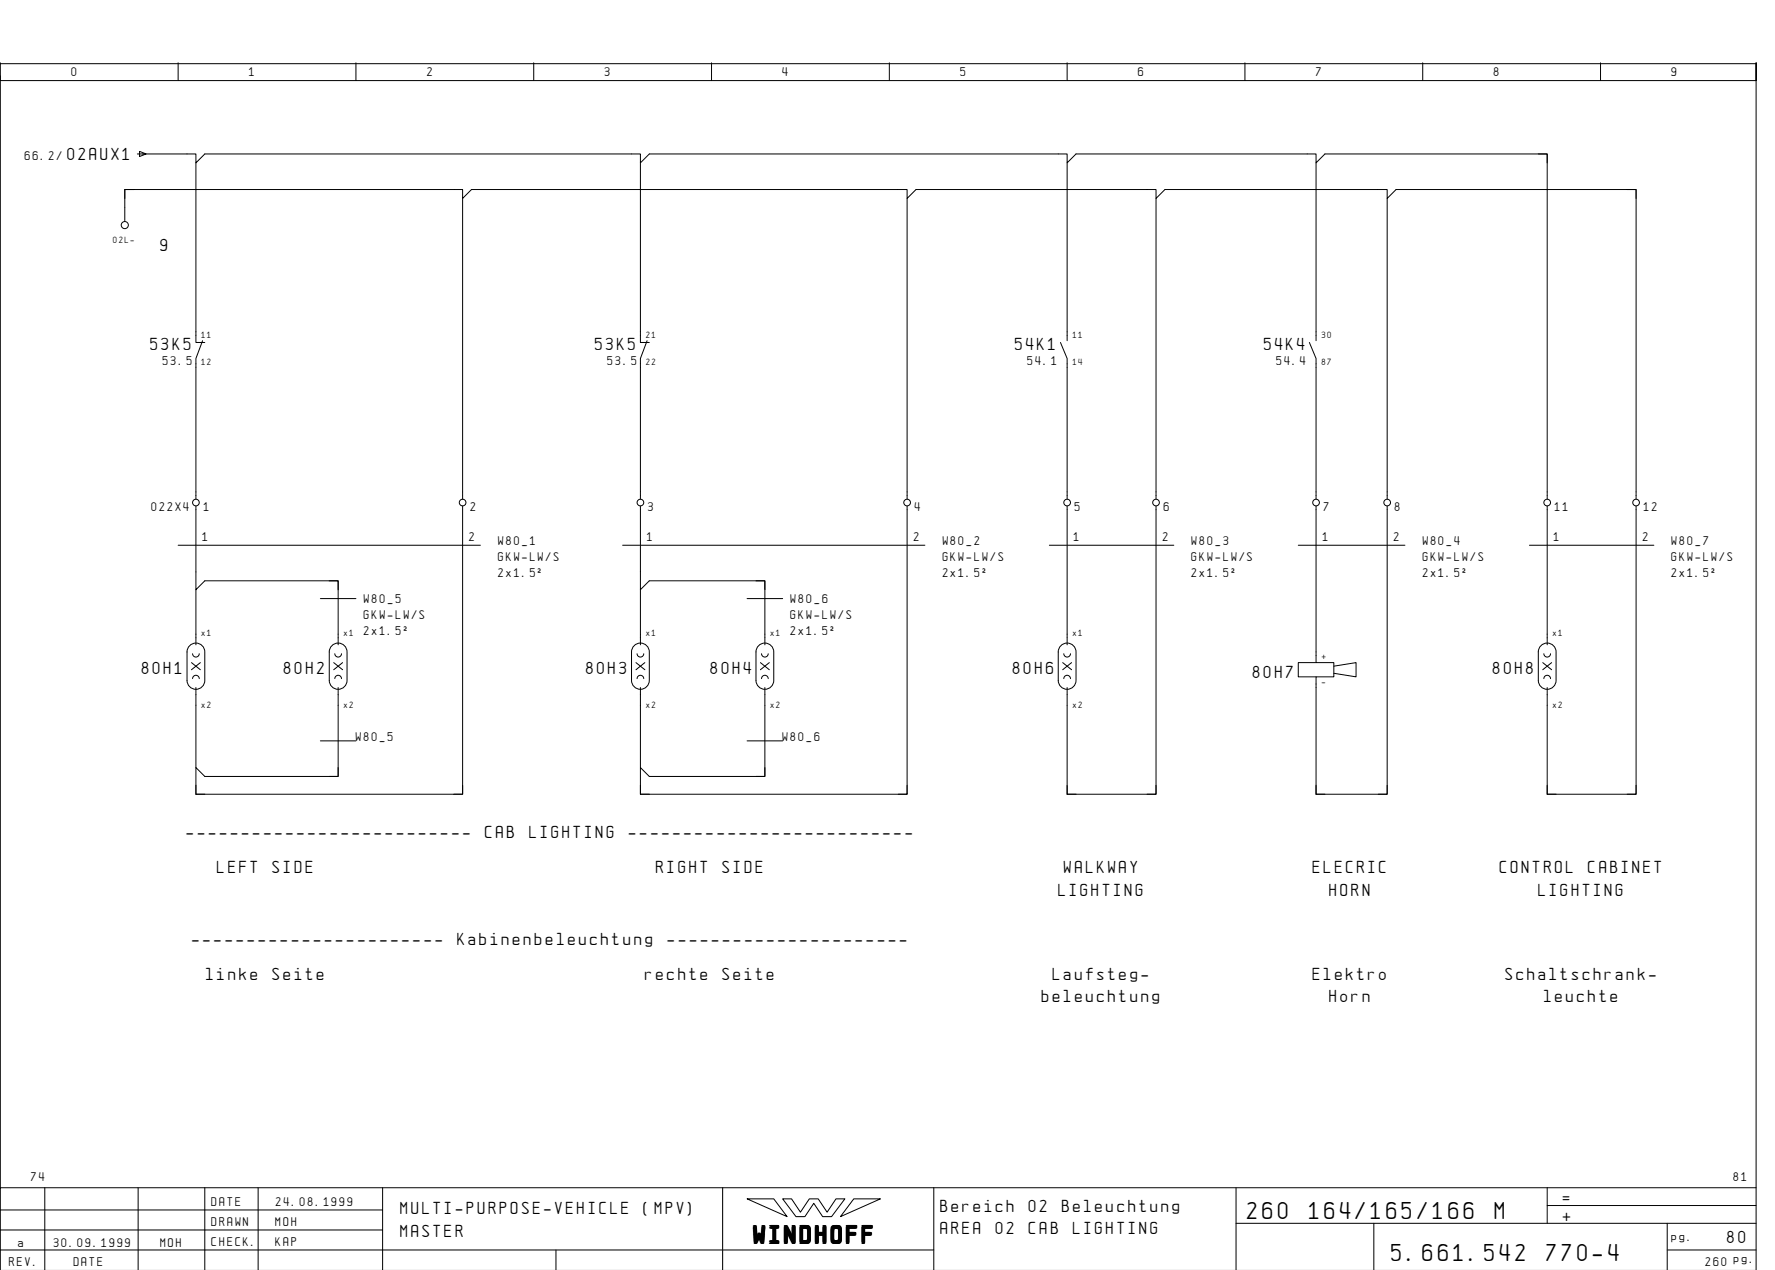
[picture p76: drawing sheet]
<svg xmlns="http://www.w3.org/2000/svg" width="399mm" height="286mm" viewBox="0 0 399 286" stroke-linecap="round" stroke-linejoin="round" font-family="sans-serif">
<defs><g id="words">
<g font-size="4.4">
<text x="280.6" y="274.1">260</text>
<text x="294.5" y="274.1">164/165/166</text>
<text x="336.3" y="274.1">M</text>
<text x="169.5" y="279.3">WINDHOFF</text>
<text x="313.1" y="283.6">5.661.542</text>
<text x="347.9" y="283.6">770-4</text>
</g>
<g font-size="3.1">
<text x="15.1" y="35.9">02AUX1</text>
<text x="36.1" y="56.4">9</text>
<text x="33.9" y="78.6">53K5</text>
<text x="133.9" y="78.6">53K5</text>
<text x="228.4" y="78.6">54K1</text>
<text x="284.4" y="78.6">54K4</text>
<text x="31.9" y="151.6">80H1</text>
<text x="63.9" y="151.6">80H2</text>
<text x="131.9" y="151.6">80H3</text>
<text x="159.9" y="151.6">80H4</text>
<text x="227.9" y="151.6">80H6</text>
<text x="281.9" y="152.4">80H7</text>
<text x="335.9" y="151.6">80H8</text>
<text x="42" y="188.4">--------------------------</text>
<text x="109.2" y="188.4">CAB</text>
<text x="119.1" y="188.4">LIGHTING</text>
<text x="141.5" y="188.4">--------------------------</text>
<text x="48.9" y="196.4">LEFT</text>
<text x="61.3" y="196.4">SIDE</text>
<text x="147.6" y="196.4">RIGHT</text>
<text x="162.6" y="196.4">SIDE</text>
<text x="239.4" y="196.4">WALKWAY</text>
<text x="295.4" y="196.4">ELECRIC</text>
<text x="337.4" y="196.4">CONTROL</text>
<text x="357.3" y="196.4">CABINET</text>
<text x="238.1" y="201.4">LIGHTING</text>
<text x="299.1" y="201.4">HORN</text>
<text x="346.1" y="201.4">LIGHTING</text>
<text x="43.2" y="212.4">-----------------------</text>
<text x="102.9" y="212.4">Kabinenbeleuchtung</text>
<text x="150.2" y="212.4">----------------------</text>
<text x="46.4" y="220.4">linke</text>
<text x="61.3" y="220.4">Seite</text>
<text x="145.1" y="220.4">rechte</text>
<text x="162.6" y="220.4">Seite</text>
<text x="236.9" y="220.4">Laufsteg-</text>
<text x="295.4" y="220.4">Elektro</text>
<text x="338.7" y="220.4">Schaltschrank-</text>
<text x="234.4" y="225.4">beleuchtung</text>
<text x="299.1" y="225.4">Horn</text>
<text x="347.4" y="225.4">leuchte</text>
<text x="90.1" y="273.1">MULTI-PURPOSE-VEHICLE</text>
<text x="144.8" y="273.1">(MPV)</text>
<text x="211.6" y="272.6">Bereich</text>
<text x="231.5" y="272.6">02</text>
<text x="238.9" y="272.6">Beleuchtung</text>
<text x="351.6" y="270.6">=</text>
<text x="351.6" y="274.6">+</text>
<text x="90.1" y="278.1">MASTER</text>
<text x="211.6" y="277.6">AREA</text>
<text x="224" y="277.6">02</text>
<text x="231.5" y="277.6">CAB</text>
<text x="241.4" y="277.6">LIGHTING</text>
<text x="388.6" y="279.6">80</text>
</g>
<g font-size="2.3">
<text x="16.1" y="17.1">0</text>
<text x="56.1" y="17.1">1</text>
<text x="96.1" y="17.1">2</text>
<text x="136.1" y="17.1">3</text>
<text x="176.1" y="17.1">4</text>
<text x="216.1" y="17.1">5</text>
<text x="256.1" y="17.1">6</text>
<text x="296.1" y="17.1">7</text>
<text x="336.1" y="17.1">8</text>
<text x="376.1" y="17.1">9</text>
<text x="5.6" y="35.9">66.2/</text>
<text x="36.7" y="82.1">53.5</text>
<text x="136.7" y="82.1">53.5</text>
<text x="231.2" y="82.1">54.1</text>
<text x="287.2" y="82.1">54.4</text>
<text x="34.1" y="114.9">022X4</text>
<text x="45.8" y="114.9">1</text>
<text x="105.8" y="114.9">2</text>
<text x="145.8" y="114.9">3</text>
<text x="205.8" y="114.9">4</text>
<text x="241.8" y="114.9">5</text>
<text x="261.8" y="114.9">6</text>
<text x="297.8" y="114.9">7</text>
<text x="313.8" y="114.9">8</text>
<text x="349.8" y="114.9">11</text>
<text x="369.8" y="114.9">12</text>
<text x="45.6" y="121.6">1</text>
<text x="105.6" y="121.6">2</text>
<text x="112.1" y="122.6">W80_1</text>
<text x="145.6" y="121.6">1</text>
<text x="205.6" y="121.6">2</text>
<text x="212.1" y="122.6">W80_2</text>
<text x="241.6" y="121.6">1</text>
<text x="261.6" y="121.6">2</text>
<text x="268.1" y="122.6">W80_3</text>
<text x="297.6" y="121.6">1</text>
<text x="313.6" y="121.6">2</text>
<text x="320.1" y="122.6">W80_4</text>
<text x="349.6" y="121.6">1</text>
<text x="369.6" y="121.6">2</text>
<text x="376.1" y="122.6">W80_7</text>
<text x="112.1" y="126.2">GKW-LW/S</text>
<text x="112.1" y="129.8">2x1.5˝</text>
<text x="212.1" y="126.2">GKW-LW/S</text>
<text x="212.1" y="129.8">2x1.5˝</text>
<text x="268.1" y="126.2">GKW-LW/S</text>
<text x="268.1" y="129.8">2x1.5˝</text>
<text x="320.1" y="126.2">GKW-LW/S</text>
<text x="320.1" y="129.8">2x1.5˝</text>
<text x="376.1" y="126.2">GKW-LW/S</text>
<text x="376.1" y="129.8">2x1.5˝</text>
<text x="81.9" y="135.6">W80_5</text>
<text x="177.9" y="135.6">W80_6</text>
<text x="81.9" y="139.2">GKW-LW/S</text>
<text x="81.9" y="142.8">2x1.5˝</text>
<text x="177.9" y="139.2">GKW-LW/S</text>
<text x="177.9" y="142.8">2x1.5˝</text>
<text x="80.1" y="166.6">W80_5</text>
<text x="176.1" y="166.6">W80_6</text>
<text x="7" y="265.6">74</text>
<text x="390" y="265.6">81</text>
<text x="47.6" y="271.1">DATE</text>
<text x="47.6" y="275.6">DRAWN</text>
<text x="62" y="275.6">MOH</text>
<text x="62.1" y="271.1">24.08.1999</text>
<text x="4.1" y="280.4">a</text>
<text x="12.1" y="280.4">30.09.1999</text>
<text x="36.1" y="280.4">MOH</text>
<text x="47.6" y="280.1">CHECK.</text>
<text x="62" y="280.1">KAP</text>
<text x="376.1" y="279.1">pg.</text>
<text x="2.1" y="284.6">REV.</text>
<text x="16.6" y="284.6">DATE</text>
<text x="383.7" y="284.6">260 pg.</text>
</g>
<g font-size="1.6">
<text x="25.5" y="54.6">02L-</text>
<text x="45.3" y="76.1">11</text>
<text x="145.3" y="76.1">21</text>
<text x="241.3" y="76.1">11</text>
<text x="297.3" y="76.1">30</text>
<text x="45.3" y="82.1">12</text>
<text x="145.3" y="82.1">22</text>
<text x="241.3" y="82.1">14</text>
<text x="297.3" y="82.1">87</text>
<text x="45.3" y="143.1">x1</text>
<text x="77.3" y="143.1">x1</text>
<text x="145.3" y="143.1">x1</text>
<text x="173.4" y="143.1">x1</text>
<text x="241.3" y="143.1">x1</text>
<text x="349.3" y="143.1">x1</text>
<text x="297.3" y="148.1">+</text>
<text x="297.3" y="154.1">-</text>
<text x="45.3" y="159.3">x2</text>
<text x="77.3" y="159.3">x2</text>
<text x="145.3" y="159.3">x2</text>
<text x="173.4" y="159.3">x2</text>
<text x="241.3" y="159.3">x2</text>
<text x="349.3" y="159.3">x2</text>
</g>
</g></defs>
<g fill="none" stroke="#000" stroke-width=".22">
<path d="M.1 14.1v4h395v-4v271.6M.1 17.1v250M.1 14.3h395M40.1 14.1v4M80.1 14.1v4M120.1 14.1v4M160.1 14.1v4M200.1 14.1v4M240.1 14.1v4M280.1 14.1v4M320.1 14.1v4M360.1 14.1v4"/>
<path d="M30.9 34.6h13.2v2l2-2h98v2l2-2h94v2l2-2h54v2l2-2h50v77.6M31.4 34l1.5 .6-1.5 .6zM44.1 36.6v40.4h2M144.1 36.6v40.4h2M240.1 36.6v40M296.1 36.6v40M346.1 34.6h2v2M28.1 49.6v-7h76v2l2-2h98v2l2-2h54v2l2-2h50v2l2-2h54v69.6M30.1 42.6h-2v2M104.1 44.6v67.6M204.1 44.6v67.6M260.1 44.6v67.6"/>
<path d="M312.1 44.6v67.6M366.1 42.6h2v2M45.6 76.6l-1.5 4v31.6M145.6 76.6l-1.5 4v31.6M238.6 77l1.5 3.6v31.6M294.6 77l1.5 3.6v31.6M44.1 113.8v18.8l2-2h30v14.4M104.1 113.8v64.8h-60v-2M144.1 113.8v18.8l2-2h26v14.4M204.1 113.8v64.8h-60v-2M240.1 113.8v31.2M260.1 113.8v64.8h-20v-24"/>
<path d="M296.1 113.8v35.2h4v3.2h-4v26.4h16v-64.8M348.1 113.8v31.2M368.1 113.8v64.8h-20v-24M40.1 122.6h68M44.1 132.6v12.4M72.1 134.6h8M74.1 130.6h2v2M140.1 122.6h68M144.1 132.6v12.4M168.1 134.6h8M170.1 130.6h2v2M236.1 122.6h28"/>
<path d="M292.1 122.6h24M344.1 122.6h28M42.7 145.2a2 2 0 0 1 2.1-.4 2 2 0 0 1 1.3 1.8v6.4a2 2 0 0 1-2 2 2 2 0 0 1-2-2v-6.4v-.5zM43.1 149l2 1.6M43.3 152.6a.75 .75 0 0 1 .8-.7 .75 .75 0 0 1 .7 .7M43.3 147a.75 .75 0 0 0 .8 .8 .75 .75 0 0 0 .7-.8M44.1 154.6v18M45.1 149l-2 1.6M74.7 145.2a2 2 0 0 1 2.1-.4 2 2 0 0 1 1.3 1.8v6.4a2 2 0 0 1-2 2 2 2 0 0 1-2-2v-6.4v-.5zM75.1 149l2 1.6M75.3 152.6a.75 .75 0 0 1 .8-.7 .75 .75 0 0 1 .7 .7M75.3 147a.75 .75 0 0 0 .8 .8 .75 .75 0 0 0 .7-.8"/>
<path d="M76.1 154.6v20h-30l-2-2v6h2M77.1 149l-2 1.6M142.7 145.2a2 2 0 0 1 2.1-.4 2 2 0 0 1 1.3 1.8v6.4a2 2 0 0 1-2 2 2 2 0 0 1-2-2v-6.4v-.5zM143.1 149l2 1.6M143.3 152.6a.75 .75 0 0 1 .8-.7 .75 .75 0 0 1 .7 .7M143.3 147a.75 .75 0 0 0 .8 .8 .75 .75 0 0 0 .7-.8M144.1 154.6v18M145.1 149l-2 1.6M170.7 145.2a2 2 0 0 1 2.1-.4 2 2 0 0 1 1.3 1.8v6.4a2 2 0 0 1-2 2 2 2 0 0 1-2-2v-6.4v-.5zM171.1 149l2 1.6M171.3 152.6a.75 .75 0 0 1 .8-.7 .75 .75 0 0 1 .7 .7M171.3 147a.75 .75 0 0 0 .8 .8 .75 .75 0 0 0 .7-.8"/>
<path d="M172.1 154.6v20h-26l-2-2v6h2M173.1 149l-2 1.6M238.7 145.2a2 2 0 0 1 2.1-.4 2 2 0 0 1 1.3 1.8v6.4a2 2 0 0 1-2 2 2 2 0 0 1-2-2v-6.4v-.5zM239.1 149l2 1.6M239.3 152.6a.75 .75 0 0 1 .8-.7 .75 .75 0 0 1 .7 .7M239.3 147a.75 .75 0 0 0 .8 .8 .75 .75 0 0 0 .7-.8M241.1 149l-2 1.6M296.1 149h-4v3.2h4M300.1 149.8l5-.8v3.2l-5-.8M346.7 145.2a2 2 0 0 1 2.1-.4 2 2 0 0 1 1.3 1.8v6.4a2 2 0 0 1-2 2 2 2 0 0 1-2-2v-6.4v-.5zM347.1 149l2 1.6M347.3 152.6a.75 .75 0 0 1 .8-.7 .75 .75 0 0 1 .7 .7"/>
<path d="M347.3 147a.75 .75 0 0 0 .8 .8 .75 .75 0 0 0 .7-.8M349.1 149l-2 1.6M72.1 166.6h8M76.1 172.6v2h-2M104.1 176.6v2h-2M168.1 166.6h8M172.1 172.6v2h-2M204.1 176.6v2h-2M240.1 176.6v2h2M260.1 176.6v2h-2M296.1 176.6v2h2M312.1 176.6v2h-2"/>
<path d="M348.1 176.6v2h2M368.1 176.6v2h-2M10.1 267.1v18.5M31.1 267.1v18.5M46.1 267.1v18.6M58.1 267.1v18.6M86.1 272.1h-86M86.1 276.6h-86M86.1 267.1v18.6M162.6 267.1v18.6M168.1 269.6h6l3 4zM176.1 269.6h2l2 3 2-3h2l2 3 2-3h2l-3 4h-2l-2-3-2 3h-2z"/>
<path d="M192.1 269.6h6l-9 4zM210.1 267.1v18.6M278.1 275.1h117M278.1 267.1v18.6M309.1 275.1v10.6M348.1 271.1h47M348.1 267.1v8M375.1 275.1v10.6M395.1 267.1h-395v18.6M125.1 281.1v4.6M210.1 281.1h-210M375.1 281.1h20"/>
<circle cx="28.1" cy="50.6" r=".8"/>
<circle cx="44.1" cy="113" r=".75"/>
<circle cx="104.1" cy="113" r=".75"/>
<circle cx="144.1" cy="113" r=".75"/>
<circle cx="204.1" cy="113" r=".75"/>
<circle cx="240.1" cy="113" r=".75"/>
<circle cx="260.1" cy="113" r=".75"/>
<circle cx="296.1" cy="113" r=".75"/>
<circle cx="312.1" cy="113" r=".75"/>
<circle cx="348.1" cy="113" r=".75"/>
<circle cx="368.1" cy="113" r=".75"/>
</g>
<use href="#words"/>
</svg>
